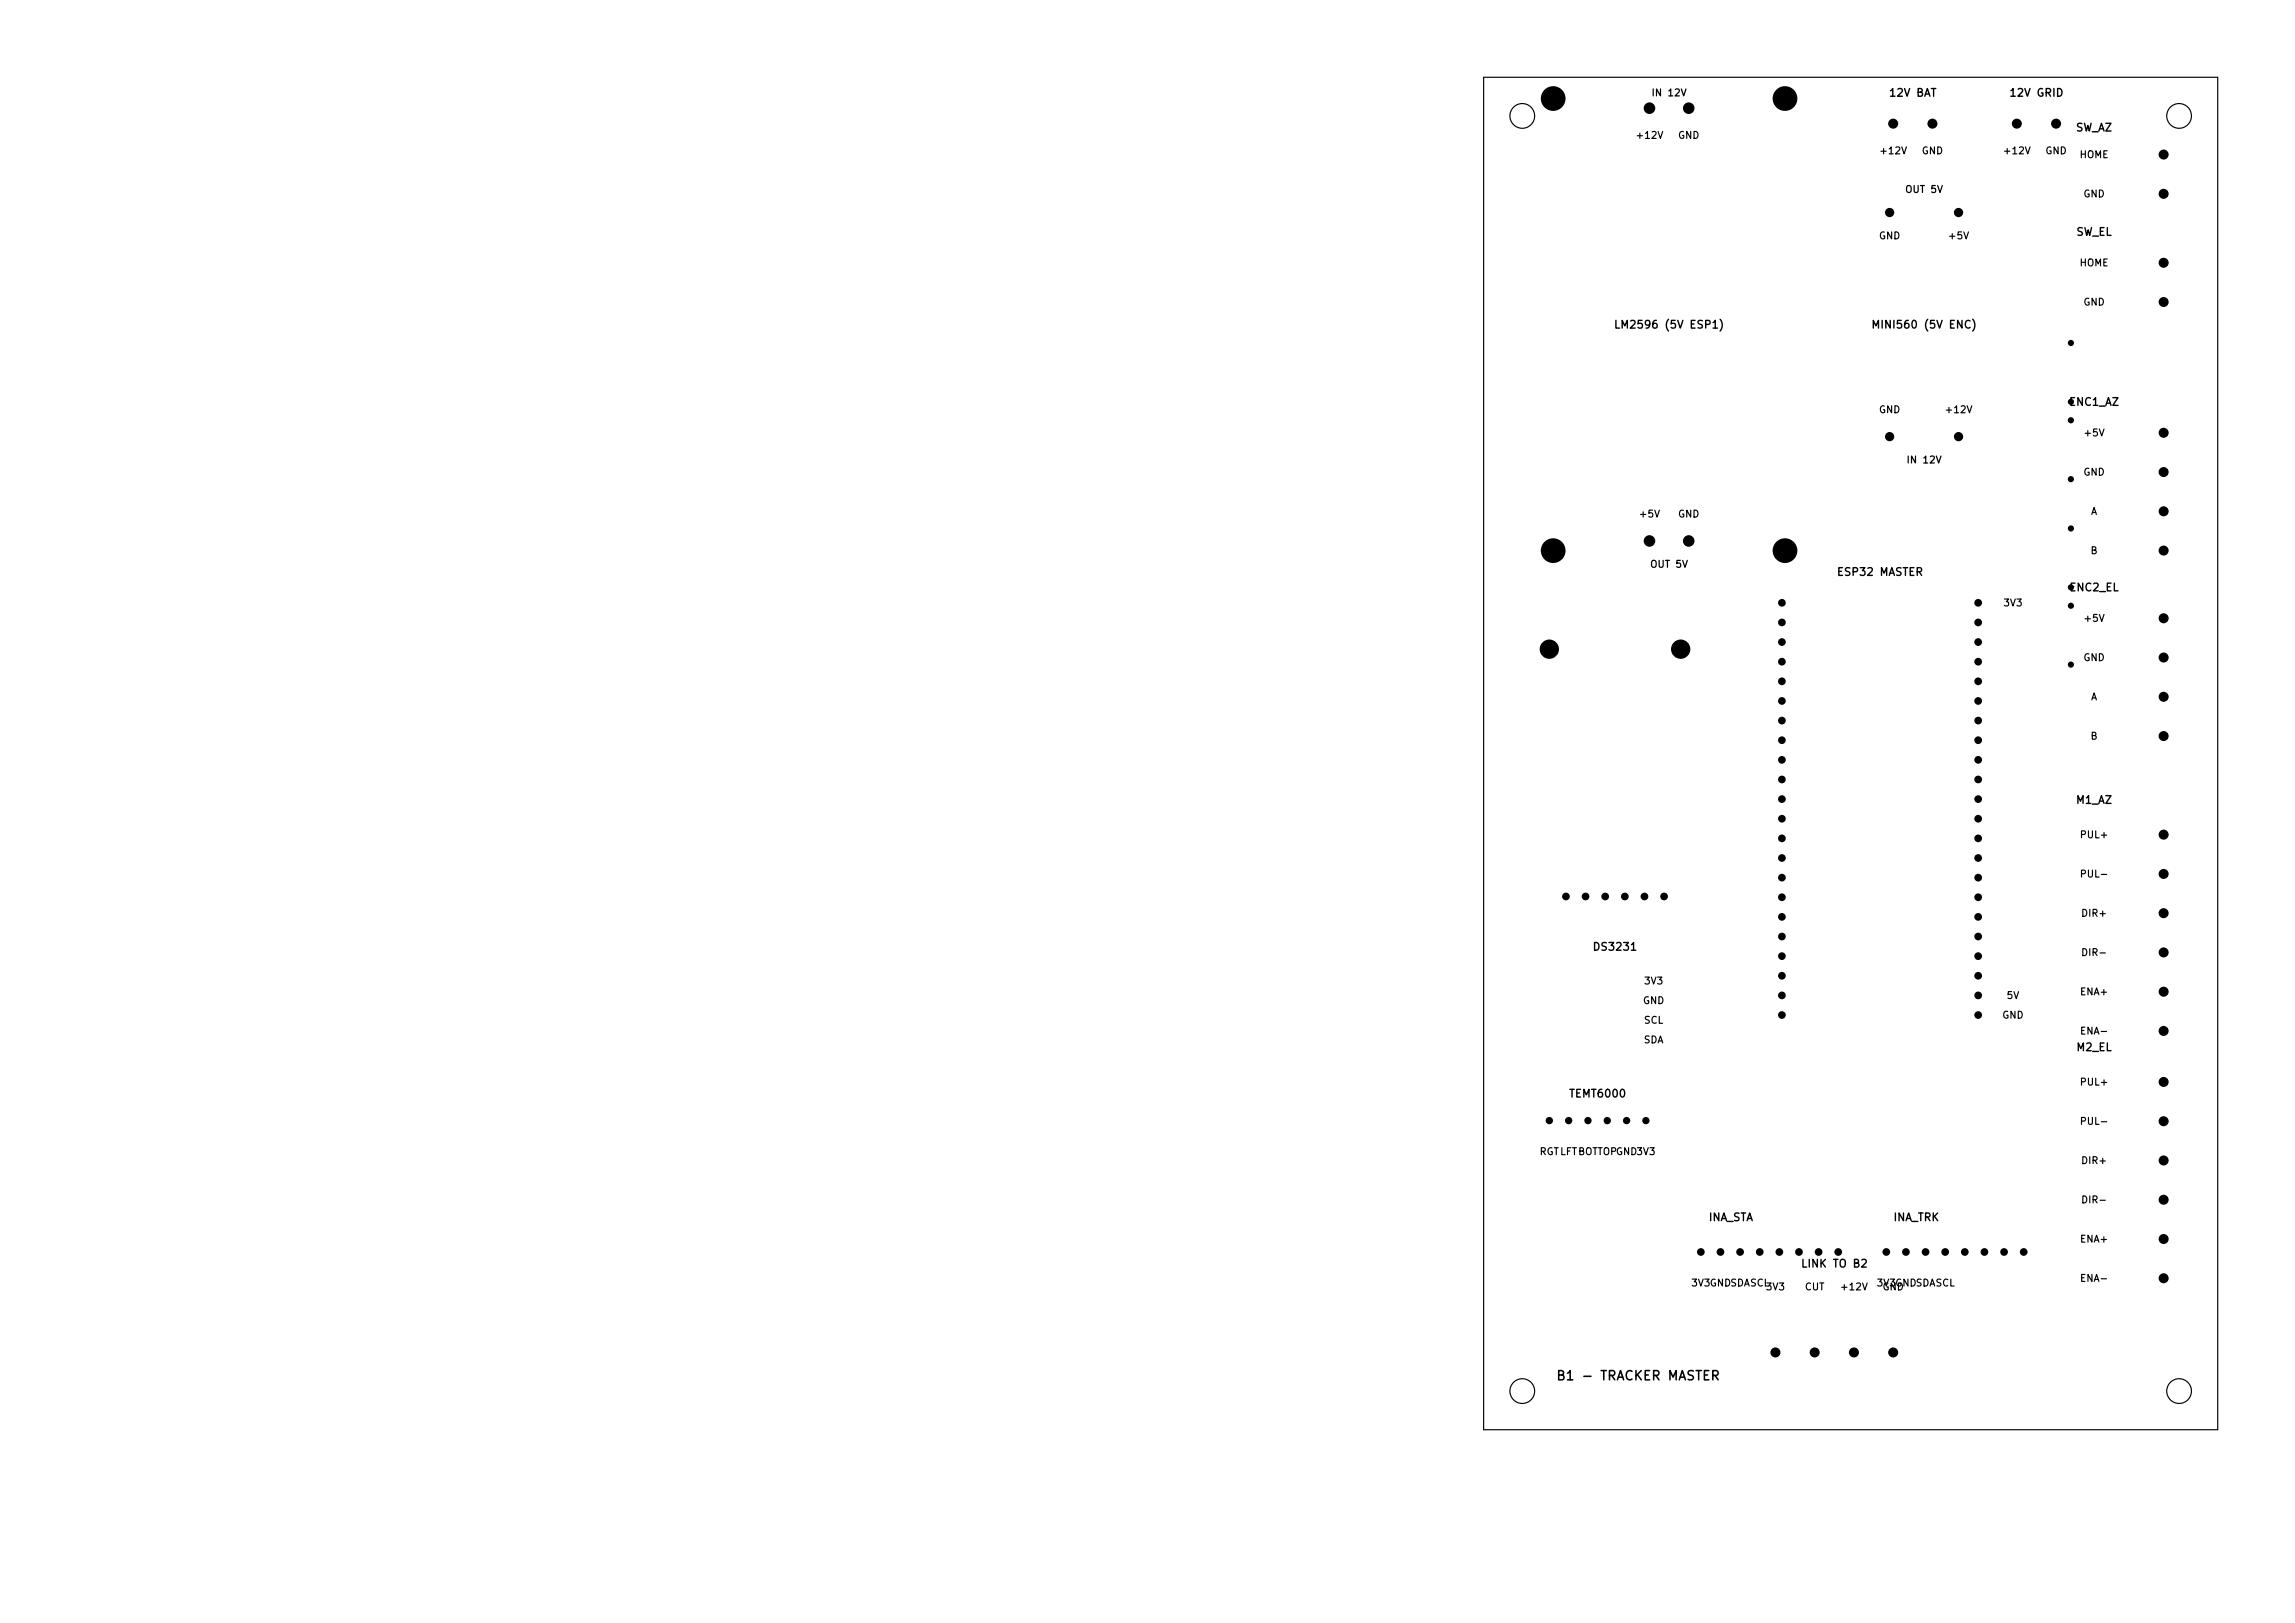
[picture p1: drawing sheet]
<svg xmlns="http://www.w3.org/2000/svg" width="297mm" height="210mm" viewBox="0 0 297 210" stroke-linecap="round" stroke-linejoin="round" font-family="sans-serif">
<defs><g id="words">
<text font-size="1.2" x="201.3" y="178.9">B1 - TRACKER MASTER</text>
<g font-size="1">
<text x="244.4" y="12.8">12V BAT</text>
<text x="259.9" y="12.8">12V GRID</text>
<text x="268.6" y="17.3">SW_AZ</text>
<text x="268.6" y="30.8">SW_EL</text>
<text x="208.8" y="42.8">LM2596 (5V ESP1)</text>
<text x="242.1" y="42.8">MINI560 (5V ENC)</text>
<text x="267.7" y="52.8">ENC1_AZ</text>
<text x="237.6" y="74.8">ESP32 MASTER</text>
<text x="267.7" y="76.8">ENC2_EL</text>
<text x="268.6" y="104.3">M1_AZ</text>
<text x="206" y="123.3">DS3231</text>
<text x="268.6" y="136.3">M2_EL</text>
<text x="203" y="142.3">TEMT6000</text>
<text x="221" y="158.3">INA_STA</text>
<text x="244.9" y="158.3">INA_TRK</text>
<text x="233" y="164.3">LINK TO B2</text>
</g>
<g font-size=".9">
<text x="213.6" y="12.7">IN 12V</text>
<text x="211.6" y="18.2">+12V</text>
<text x="217.1" y="18.2">GND</text>
<text x="243.1" y="20.2">+12V</text>
<text x="248.6" y="20.2">GND</text>
<text x="259.1" y="20.2">+12V</text>
<text x="264.6" y="20.2">GND</text>
<text x="269" y="20.7">HOME</text>
<text x="246.5" y="25.2">OUT 5V</text>
<text x="269.5" y="25.8">GND</text>
<text x="243.1" y="31.2">GND</text>
<text x="252" y="31.2">+5V</text>
<text x="269" y="34.7">HOME</text>
<text x="269.5" y="39.8">GND</text>
<text x="243.1" y="53.7">GND</text>
<text x="251.6" y="53.7">+12V</text>
<text x="269.5" y="56.7">+5V</text>
<text x="246.6" y="60.2">IN 12V</text>
<text x="269.5" y="61.8">GND</text>
<text x="212" y="67.2">+5V</text>
<text x="217.1" y="67.2">GND</text>
<text x="270.5" y="71.9">B</text>
<text x="270.5" y="66.8">A</text>
<text x="213.5" y="73.7">OUT 5V</text>
<text x="259.2" y="78.7">3V3</text>
<text x="269.5" y="80.7">+5V</text>
<text x="269.5" y="85.8">GND</text>
<text x="270.5" y="95.9">B</text>
<text x="270.5" y="90.8">A</text>
<text x="269.1" y="108.7">PUL+</text>
<text x="269.1" y="113.8">PUL-</text>
<text x="269.2" y="118.8">DIR+</text>
<text x="269.2" y="123.9">DIR-</text>
<text x="212.5" y="130.1">GND</text>
<text x="212.7" y="127.6">3V3</text>
<text x="259.6" y="129.5">5V</text>
<text x="269.1" y="129">ENA+</text>
<text x="212.6" y="135.2">SDA</text>
<text x="212.7" y="132.7">SCL</text>
<text x="259" y="132">GND</text>
<text x="269.1" y="134.1">ENA-</text>
<text x="269.1" y="140.7">PUL+</text>
<text x="199.2" y="149.7">RGTLFTBOTTOPGND3V3</text>
<text x="269.1" y="145.8">PUL-</text>
<text x="269.2" y="150.8">DIR+</text>
<text x="269.2" y="155.9">DIR-</text>
<text x="269.1" y="161">ENA+</text>
<text x="218.8" y="166.7">3V3GNDSDASCL</text>
<text x="228.4" y="167.2">3V3</text>
<text x="233.5" y="167.2">CUT</text>
<text x="238" y="167.2">+12V</text>
<text x="242.8" y="166.7">3V3GNDSDASCL</text>
<text x="243.5" y="167.2">GND</text>
<text x="269.1" y="166.1">ENA-</text>
</g>
</g></defs>
<g fill="none" stroke="#000" stroke-width=".15">
<path d="M192 10h95v175h-95z"/>
<circle cx="197" cy="15" r="1.6"/>
<circle cx="282" cy="15" r="1.6"/>
<circle cx="197" cy="180" r="1.6"/>
<circle cx="282" cy="180" r="1.6"/>
</g>
<g fill="#000">
<circle cx="201" cy="12.8" r="1.6"/>
<circle cx="213.5" cy="14" r=".75"/>
<circle cx="218.5" cy="14" r=".75"/>
<circle cx="231" cy="12.8" r="1.6"/>
<circle cx="245" cy="16" r=".65"/>
<circle cx="250.1" cy="16" r=".65"/>
<circle cx="261" cy="16" r=".65"/>
<circle cx="266.1" cy="16" r=".65"/>
<circle cx="280" cy="20" r=".65"/>
<circle cx="244.5" cy="27.5" r=".6"/>
<circle cx="253.5" cy="27.5" r=".6"/>
<circle cx="280" cy="25.1" r=".65"/>
<circle cx="280" cy="39.1" r=".65"/>
<circle cx="280" cy="34" r=".65"/>
<circle cx="244.5" cy="56.5" r=".6"/>
<circle cx="253.5" cy="56.5" r=".6"/>
<circle cx="268" cy="54.4" r=".4"/>
<circle cx="268" cy="52" r=".4"/>
<circle cx="268" cy="44.4" r=".4"/>
<circle cx="280" cy="56" r=".65"/>
<circle cx="201" cy="71.3" r="1.6"/>
<circle cx="213.5" cy="70" r=".75"/>
<circle cx="218.5" cy="70" r=".75"/>
<circle cx="230.6" cy="78" r=".5"/>
<circle cx="231" cy="71.3" r="1.6"/>
<circle cx="256" cy="78" r=".5"/>
<circle cx="268" cy="62" r=".4"/>
<circle cx="268" cy="68.4" r=".4"/>
<circle cx="268" cy="78.4" r=".4"/>
<circle cx="268" cy="76" r=".4"/>
<circle cx="280" cy="61.1" r=".65"/>
<circle cx="280" cy="71.2" r=".65"/>
<circle cx="280" cy="66.2" r=".65"/>
<circle cx="200.5" cy="84" r="1.25"/>
<circle cx="217.5" cy="84" r="1.25"/>
<circle cx="230.6" cy="88.2" r=".5"/>
<circle cx="230.6" cy="90.7" r=".5"/>
<circle cx="230.6" cy="95.8" r=".5"/>
<circle cx="230.6" cy="80.5" r=".5"/>
<circle cx="230.6" cy="83.1" r=".5"/>
<circle cx="230.6" cy="85.6" r=".5"/>
<circle cx="230.6" cy="93.2" r=".5"/>
<circle cx="230.6" cy="98.3" r=".5"/>
<circle cx="256" cy="93.2" r=".5"/>
<circle cx="256" cy="90.7" r=".5"/>
<circle cx="256" cy="98.3" r=".5"/>
<circle cx="256" cy="83.1" r=".5"/>
<circle cx="256" cy="95.8" r=".5"/>
<circle cx="256" cy="80.5" r=".5"/>
<circle cx="256" cy="85.6" r=".5"/>
<circle cx="256" cy="88.2" r=".5"/>
<circle cx="268" cy="86" r=".4"/>
<circle cx="280" cy="85.1" r=".65"/>
<circle cx="280" cy="90.2" r=".65"/>
<circle cx="280" cy="95.2" r=".65"/>
<circle cx="280" cy="80" r=".65"/>
<circle cx="202.7" cy="116" r=".5"/>
<circle cx="205.2" cy="116" r=".5"/>
<circle cx="207.7" cy="116" r=".5"/>
<circle cx="210.3" cy="116" r=".5"/>
<circle cx="212.8" cy="116" r=".5"/>
<circle cx="215.4" cy="116" r=".5"/>
<circle cx="230.6" cy="113.6" r=".5"/>
<circle cx="230.6" cy="116.1" r=".5"/>
<circle cx="230.6" cy="103.4" r=".5"/>
<circle cx="230.6" cy="111" r=".5"/>
<circle cx="230.6" cy="105.9" r=".5"/>
<circle cx="230.6" cy="108.5" r=".5"/>
<circle cx="230.6" cy="100.9" r=".5"/>
<circle cx="230.6" cy="118.6" r=".5"/>
<circle cx="256" cy="116.1" r=".5"/>
<circle cx="256" cy="105.9" r=".5"/>
<circle cx="256" cy="113.6" r=".5"/>
<circle cx="256" cy="100.9" r=".5"/>
<circle cx="256" cy="108.5" r=".5"/>
<circle cx="256" cy="111" r=".5"/>
<circle cx="256" cy="103.4" r=".5"/>
<circle cx="256" cy="118.6" r=".5"/>
<circle cx="280" cy="108" r=".65"/>
<circle cx="280" cy="113.1" r=".65"/>
<circle cx="280" cy="118.2" r=".65"/>
<circle cx="230.6" cy="123.7" r=".5"/>
<circle cx="230.6" cy="121.2" r=".5"/>
<circle cx="230.6" cy="131.3" r=".5"/>
<circle cx="230.6" cy="126.3" r=".5"/>
<circle cx="230.6" cy="128.8" r=".5"/>
<circle cx="256" cy="131.3" r=".5"/>
<circle cx="256" cy="123.7" r=".5"/>
<circle cx="256" cy="126.3" r=".5"/>
<circle cx="256" cy="121.2" r=".5"/>
<circle cx="256" cy="128.8" r=".5"/>
<circle cx="280" cy="133.4" r=".65"/>
<circle cx="280" cy="128.3" r=".65"/>
<circle cx="280" cy="123.2" r=".65"/>
<circle cx="280" cy="140" r=".65"/>
<circle cx="200.5" cy="145" r=".47"/>
<circle cx="203" cy="145" r=".47"/>
<circle cx="205.5" cy="145" r=".47"/>
<circle cx="208" cy="145" r=".47"/>
<circle cx="210.5" cy="145" r=".47"/>
<circle cx="213" cy="145" r=".47"/>
<circle cx="280" cy="155.2" r=".65"/>
<circle cx="280" cy="145.1" r=".65"/>
<circle cx="280" cy="150.2" r=".65"/>
<circle cx="220.1" cy="162" r=".5"/>
<circle cx="222.7" cy="162" r=".5"/>
<circle cx="225.2" cy="162" r=".5"/>
<circle cx="227.7" cy="162" r=".5"/>
<circle cx="229.8" cy="175" r=".65"/>
<circle cx="230.3" cy="162" r=".5"/>
<circle cx="232.8" cy="162" r=".5"/>
<circle cx="234.8" cy="175" r=".65"/>
<circle cx="235.4" cy="162" r=".5"/>
<circle cx="237.9" cy="162" r=".5"/>
<circle cx="239.9" cy="175" r=".65"/>
<circle cx="244.1" cy="162" r=".5"/>
<circle cx="245" cy="175" r=".65"/>
<circle cx="246.7" cy="162" r=".5"/>
<circle cx="249.2" cy="162" r=".5"/>
<circle cx="251.7" cy="162" r=".5"/>
<circle cx="254.3" cy="162" r=".5"/>
<circle cx="256.8" cy="162" r=".5"/>
<circle cx="259.4" cy="162" r=".5"/>
<circle cx="261.9" cy="162" r=".5"/>
<circle cx="280" cy="160.3" r=".65"/>
<circle cx="280" cy="165.4" r=".65"/>
</g>
<use href="#words"/>
</svg>
